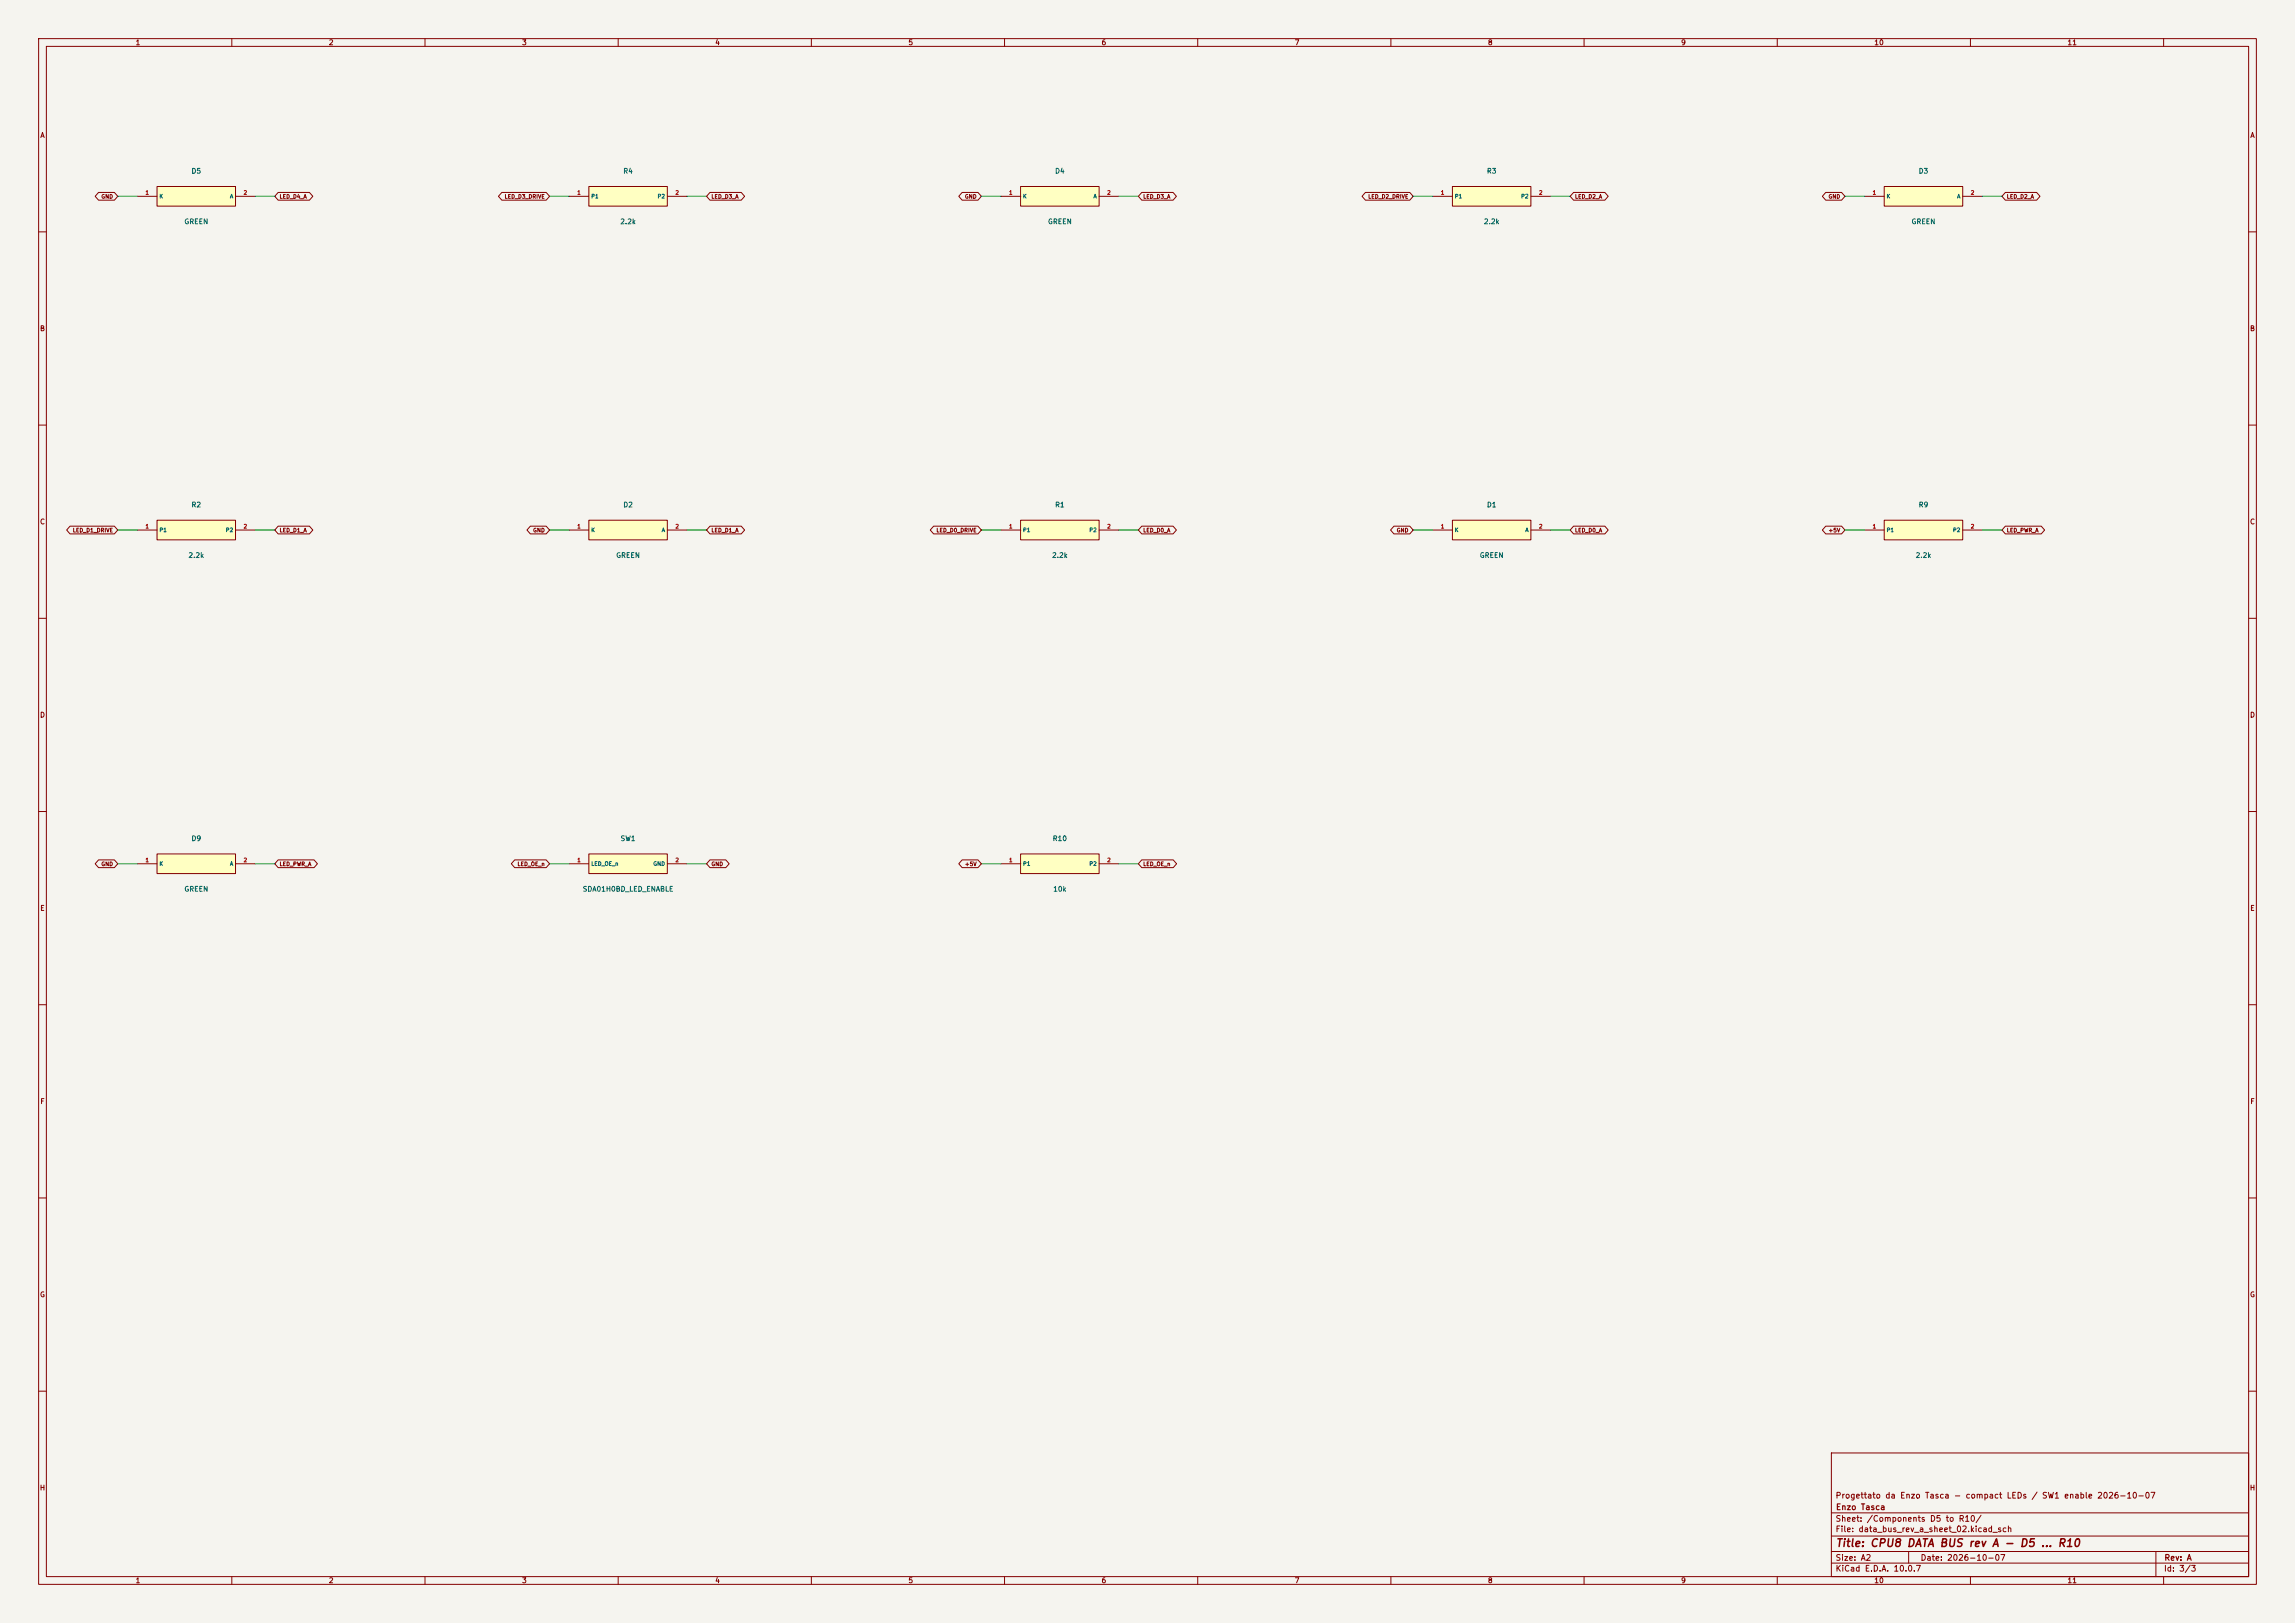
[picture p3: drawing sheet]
<svg xmlns="http://www.w3.org/2000/svg" width="594mm" height="420mm" viewBox="0 0 594 420" stroke-linecap="round" stroke-linejoin="round" font-family="sans-serif">
<defs><g id="words">
<text font-size="2" fill="#840000" x="475" y="400.8">Title: CPU8 DATA BUS rev A - D5 ... R10</text>
<g font-size="1.5" fill="#840000">
<text x="475" y="388.1">Progettato da Enzo Tasca - compact LEDs / SW1 enable 2026-10-07</text>
<text x="475" y="394.1">Sheet: /Components D5 to R10/</text>
<text x="475.1" y="391.1">Enzo Tasca</text>
<text x="475" y="396.8">File: data_bus_rev_a_sheet_02.kicad_sch</text>
<text x="475" y="407">KiCad E.D.A. 10.0.7</text>
<text x="475" y="404.2">Size: A2</text>
<text x="497" y="404.2">Date: 2026-10-07</text>
<text x="560" y="407">Id: 3/3</text>
<text x="560.1" y="404.2">Rev: A</text>
</g>
<g font-size="1.3" fill="#840000">
<text x="35" y="12">1</text>
<text x="85" y="12">2</text>
<text x="135" y="12">3</text>
<text x="185" y="12">4</text>
<text x="235" y="12">5</text>
<text x="285" y="12">6</text>
<text x="335" y="12">7</text>
<text x="385" y="12">8</text>
<text x="435" y="12">9</text>
<text x="485" y="12">10</text>
<text x="535" y="12">11</text>
<text x="10.3" y="36">A</text>
<text x="582.3" y="36">A</text>
<text x="10.2" y="86">B</text>
<text x="582.2" y="86">B</text>
<text x="10.2" y="136">C</text>
<text x="582.2" y="136">C</text>
<text x="10.2" y="186">D</text>
<text x="582.2" y="186">D</text>
<text x="10.3" y="236">E</text>
<text x="582.3" y="236">E</text>
<text x="10.3" y="286">F</text>
<text x="582.3" y="286">F</text>
<text x="10.2" y="336">G</text>
<text x="582.2" y="336">G</text>
<text x="10.2" y="386">H</text>
<text x="582.2" y="386">H</text>
<text x="35" y="410">1</text>
<text x="85" y="410">2</text>
<text x="135" y="410">3</text>
<text x="185" y="410">4</text>
<text x="235" y="410">5</text>
<text x="285" y="410">6</text>
<text x="335" y="410">7</text>
<text x="385" y="410">8</text>
<text x="435" y="410">9</text>
<text x="485" y="410">10</text>
<text x="535" y="410">11</text>
</g>
<g font-size="1.3" fill="#006464">
<text x="49.4" y="45.2">D5</text>
<text x="161.2" y="45.2">R4</text>
<text x="273" y="45.2">D4</text>
<text x="384.7" y="45.2">R3</text>
<text x="496.5" y="45.2">D3</text>
<text x="47.6" y="58.3">GREEN</text>
<text x="160.4" y="58.3">2.2k</text>
<text x="271.1" y="58.3">GREEN</text>
<text x="383.9" y="58.3">2.2k</text>
<text x="494.6" y="58.3">GREEN</text>
<text x="49.4" y="131.6">R2</text>
<text x="161.2" y="131.6">D2</text>
<text x="273" y="131.6">R1</text>
<text x="384.7" y="131.6">D1</text>
<text x="496.5" y="131.6">R9</text>
<text x="48.6" y="144.7">2.2k</text>
<text x="159.3" y="144.7">GREEN</text>
<text x="272.2" y="144.7">2.2k</text>
<text x="382.9" y="144.7">GREEN</text>
<text x="495.7" y="144.7">2.2k</text>
<text x="49.4" y="217.9">D9</text>
<text x="160.5" y="217.9">SW1</text>
<text x="272.3" y="217.9">R10</text>
<text x="47.6" y="231">GREEN</text>
<text x="150.7" y="231">SDA01H0BD_LED_ENABLE</text>
<text x="272.5" y="231">10k</text>
</g>
<g font-size="1" fill="#840000">
<text x="26.1" y="51.6">GND</text>
<text x="72.2" y="51.6">LED_D4_A</text>
<text x="130.5" y="51.6">LED_D3_DRIVE</text>
<text x="184" y="51.6">LED_D3_A</text>
<text x="249.6" y="51.6">GND</text>
<text x="295.8" y="51.6">LED_D3_A</text>
<text x="354" y="51.6">LED_D2_DRIVE</text>
<text x="407.5" y="51.6">LED_D2_A</text>
<text x="473.1" y="51.6">GND</text>
<text x="519.3" y="51.6">LED_D2_A</text>
<text x="18.7" y="138">LED_D1_DRIVE</text>
<text x="72.2" y="138">LED_D1_A</text>
<text x="137.9" y="138">GND</text>
<text x="184" y="138">LED_D1_A</text>
<text x="242.2" y="138">LED_D0_DRIVE</text>
<text x="295.8" y="138">LED_D0_A</text>
<text x="361.4" y="138">GND</text>
<text x="407.5" y="138">LED_D0_A</text>
<text x="473.1" y="138">+5V</text>
<text x="519.3" y="138">LED_PWR_A</text>
<text x="26.1" y="224.3">GND</text>
<text x="72.2" y="224.3">LED_PWR_A</text>
<text x="133.8" y="224.3">LED_OE_n</text>
<text x="184" y="224.3">GND</text>
<text x="249.6" y="224.3">+5V</text>
<text x="295.8" y="224.3">LED_OE_n</text>
</g>
<g font-size="1" fill="#a90000">
<text x="37.5" y="50.6">1</text>
<text x="62.9" y="50.6">2</text>
<text x="149.3" y="50.6">1</text>
<text x="174.7" y="50.6">2</text>
<text x="261" y="50.6">1</text>
<text x="286.4" y="50.6">2</text>
<text x="372.8" y="50.6">1</text>
<text x="398.2" y="50.6">2</text>
<text x="484.6" y="50.6">1</text>
<text x="510" y="50.6">2</text>
<text x="37.5" y="137">1</text>
<text x="62.9" y="137">2</text>
<text x="149.3" y="137">1</text>
<text x="174.7" y="137">2</text>
<text x="261" y="137">1</text>
<text x="286.4" y="137">2</text>
<text x="372.8" y="137">1</text>
<text x="398.2" y="137">2</text>
<text x="484.6" y="137">1</text>
<text x="510" y="137">2</text>
<text x="37.5" y="223.3">1</text>
<text x="62.9" y="223.3">2</text>
<text x="149.3" y="223.3">1</text>
<text x="174.7" y="223.3">2</text>
<text x="261" y="223.3">1</text>
<text x="286.4" y="223.3">2</text>
</g>
<g font-size="1" fill="#006464">
<text x="41.1" y="51.6">K</text>
<text x="59.4" y="51.6">A</text>
<text x="152.9" y="51.6">P1</text>
<text x="170.1" y="51.6">P2</text>
<text x="264.7" y="51.6">K</text>
<text x="282.9" y="51.6">A</text>
<text x="376.4" y="51.6">P1</text>
<text x="393.6" y="51.6">P2</text>
<text x="488.2" y="51.6">K</text>
<text x="506.4" y="51.6">A</text>
<text x="41.1" y="137.9">P1</text>
<text x="58.3" y="137.9">P2</text>
<text x="152.9" y="137.9">K</text>
<text x="171.2" y="137.9">A</text>
<text x="264.7" y="137.9">P1</text>
<text x="281.8" y="137.9">P2</text>
<text x="376.4" y="137.9">K</text>
<text x="394.7" y="137.9">A</text>
<text x="488.2" y="137.9">P1</text>
<text x="505.3" y="137.9">P2</text>
<text x="41.1" y="224.3">K</text>
<text x="59.4" y="224.3">A</text>
<text x="152.9" y="224.3">LED_OE_n</text>
<text x="169" y="224.3">GND</text>
<text x="264.7" y="224.3">P1</text>
<text x="281.8" y="224.3">P2</text>
</g>
</g></defs>
<path d="M0 0h594v420h-594z" fill="#f5f4ef" stroke="#f5f4ef" stroke-width=".26"/>
<g fill="none" stroke="#840000" stroke-width=".26">
<path d="M10 10h574v400h-574zM12 12h570v396h-570zM60 10v2M110 10v2M160 10v2M210 10v2M260 10v2M310 10v2M360 10v2M410 10v2M460 10v2M510 10v2"/>
<path d="M560 10v2M10 60h2M582 60h2M10 110h2M582 110h2M10 160h2M582 160h2M10 210h2M582 210h2M10 260h2M582 260h2M10 310h2"/>
<path d="M582 310h2M10 360h2M474 376h108v32h-108zM582 360h2M474 397.5h108M474 391.5h108M60 408v2M110 408v2M160 408v2M210 408v2M260 408v2M310 408v2"/>
<path d="M360 408v2M410 408v2M460 408v2M474 404.5h108M474 401.5h108M494 401.5v3M510 408v2M558 401.5v6.5M560 408v2"/>
</g>
<path d="M487.7 48.3h20.3v5h-20.3z" fill="#ffffc2"/>
<path d="M482.6 50.8h5.1M487.7 48.3h20.3v5h-20.3zM508 50.8h5.1" fill="none" stroke="#840000" stroke-width=".26"/>
<path d="M40.6 221h20.4v5.1h-20.4z" fill="#ffffc2"/>
<path d="M35.6 223.5h5M40.6 221h20.4v5.1h-20.4zM61 223.5h5" fill="none" stroke="#840000" stroke-width=".26"/>
<path d="M152.4 134.6h20.3v5.1h-20.3z" fill="#ffffc2"/>
<path d="M147.3 137.2h5.1M152.4 134.6h20.3v5.1h-20.3zM172.7 137.2h5.1" fill="none" stroke="#840000" stroke-width=".26"/>
<path d="M40.6 134.6h20.4v5.1h-20.4z" fill="#ffffc2"/>
<path d="M35.6 137.2h5M40.6 134.6h20.4v5.1h-20.4zM61 137.2h5" fill="none" stroke="#840000" stroke-width=".26"/>
<path d="M264.2 48.3h20.3v5h-20.3z" fill="#ffffc2"/>
<path d="M259.1 50.8h5.1M264.2 48.3h20.3v5h-20.3zM284.5 50.8h5.1" fill="none" stroke="#840000" stroke-width=".26"/>
<path d="M152.4 48.3h20.3v5h-20.3z" fill="#ffffc2"/>
<path d="M147.3 50.8h5.1M152.4 48.3h20.3v5h-20.3zM172.7 50.8h5.1" fill="none" stroke="#840000" stroke-width=".26"/>
<path d="M40.6 48.3h20.4v5h-20.4z" fill="#ffffc2"/>
<path d="M35.6 50.8h5M40.6 48.3h20.4v5h-20.4zM61 50.8h5" fill="none" stroke="#840000" stroke-width=".26"/>
<path d="M264.2 221h20.3v5.1h-20.3z" fill="#ffffc2"/>
<path d="M259.1 223.5h5.1M264.2 221h20.3v5.1h-20.3zM284.5 223.5h5.1" fill="none" stroke="#840000" stroke-width=".26"/>
<path d="M152.4 221h20.3v5.1h-20.3z" fill="#ffffc2"/>
<path d="M147.3 223.5h5.1M152.4 221h20.3v5.1h-20.3zM172.7 223.5h5.1" fill="none" stroke="#840000" stroke-width=".26"/>
<path d="M375.9 48.3h20.3v5h-20.3z" fill="#ffffc2"/>
<path d="M370.8 50.8h5.1M375.9 48.3h20.3v5h-20.3zM396.2 50.8h5.1" fill="none" stroke="#840000" stroke-width=".26"/>
<path d="M487.7 134.6h20.3v5.1h-20.3z" fill="#ffffc2"/>
<path d="M482.6 137.2h5.1M487.7 134.6h20.3v5.1h-20.3zM508 137.2h5.1" fill="none" stroke="#840000" stroke-width=".26"/>
<path d="M375.9 134.6h20.3v5.1h-20.3z" fill="#ffffc2"/>
<path d="M370.8 137.2h5.1M375.9 134.6h20.3v5.1h-20.3zM396.2 137.2h5.1" fill="none" stroke="#840000" stroke-width=".26"/>
<path d="M264.2 134.6h20.3v5.1h-20.3z" fill="#ffffc2"/>
<g fill="none" stroke="#840000" stroke-width=".26">
<path d="M25.5 49.8h4.1l.9 1-.9 1h-4.1l-.9-1zM72 49.8h8.1l.9 1-.9 1h-8.1l-.9-1zM129.9 49.8h11.5l.8 1-.8 1h-11.5l-.9-1zM183.8 49.8h8.1l.8 1-.8 1h-8.1l-.9-1zM249 49.8h4.1l.9 1-.9 1h-4.1l-.8-1zM295.5 49.8h8.1l.9 1-.9 1h-8.1l-.9-1zM353.4 49.8h11.5l.9 1-.9 1h-11.5l-.9-1zM407.3 49.8h8.1l.8 1-.8 1h-8.1l-.9-1zM472.5 49.8h4.1l.9 1-.9 1h-4.1l-.8-1zM519 49.8h8.1l.9 1-.9 1h-8.1l-.8-1zM18.1 136.2h11.5l.9 1-.9 1h-11.5l-.8-1zM72 136.2h8.1l.9 1-.9 1h-8.1l-.9-1z"/>
<path d="M137.3 136.2h4.1l.8 1-.8 1h-4.1l-.9-1zM183.8 136.2h8.1l.8 1-.8 1h-8.1l-.9-1zM241.6 136.2h11.5l.9 1-.9 1h-11.5l-.8-1zM259.1 137.2h5.1M264.2 134.6h20.3v5.1h-20.3zM284.5 137.2h5.1M295.5 136.2h8.1l.9 1-.9 1h-8.1l-.9-1zM360.8 136.2h4.1l.9 1-.9 1h-4.1l-.9-1zM407.3 136.2h8.1l.8 1-.8 1h-8.1l-.9-1zM472.5 136.2h4.1l.9 1-.9 1h-4.1l-.8-1zM519 136.2h9.3l.9 1-.9 1h-9.3l-.8-1zM25.5 222.5h4.1l.9 1-.9 1h-4.1l-.9-1z"/>
<path d="M72 222.5h9.3l.9 1-.9 1h-9.3l-.9-1zM133.2 222.5h8.2l.8 1-.8 1h-8.2l-.9-1zM183.8 222.5h4.1l.8 1-.8 1h-4.1l-.9-1zM249 222.5h4.1l.9 1-.9 1h-4.1l-.8-1zM295.5 222.5h8.2l.8 1-.8 1h-8.2l-.9-1z"/>
</g>
<g fill="none" stroke="#009600" stroke-width=".26">
<path d="M30.5 50.8h5.1M66 50.8h5.1M142.2 50.8h5.1M177.8 50.8h5.1M254 50.8h5.1M289.6 50.8h5M365.8 50.8h5M401.3 50.8h5.1M477.5 50.8h5.1M513.1 50.8h5.1M30.5 137.2h5.1M66 137.2h5.1"/>
<path d="M142.2 137.2h5.1M177.8 137.2h5.1M254 137.2h5.1M289.6 137.2h5M365.8 137.2h5M401.3 137.2h5.1M477.5 137.2h5.1M513.1 137.2h5.1M30.5 223.5h5.1M66 223.5h5.1M142.2 223.5h5.1M177.8 223.5h5.1"/>
<path d="M254 223.5h5.1M289.6 223.5h5"/>
</g>
<use href="#words"/>
</svg>
